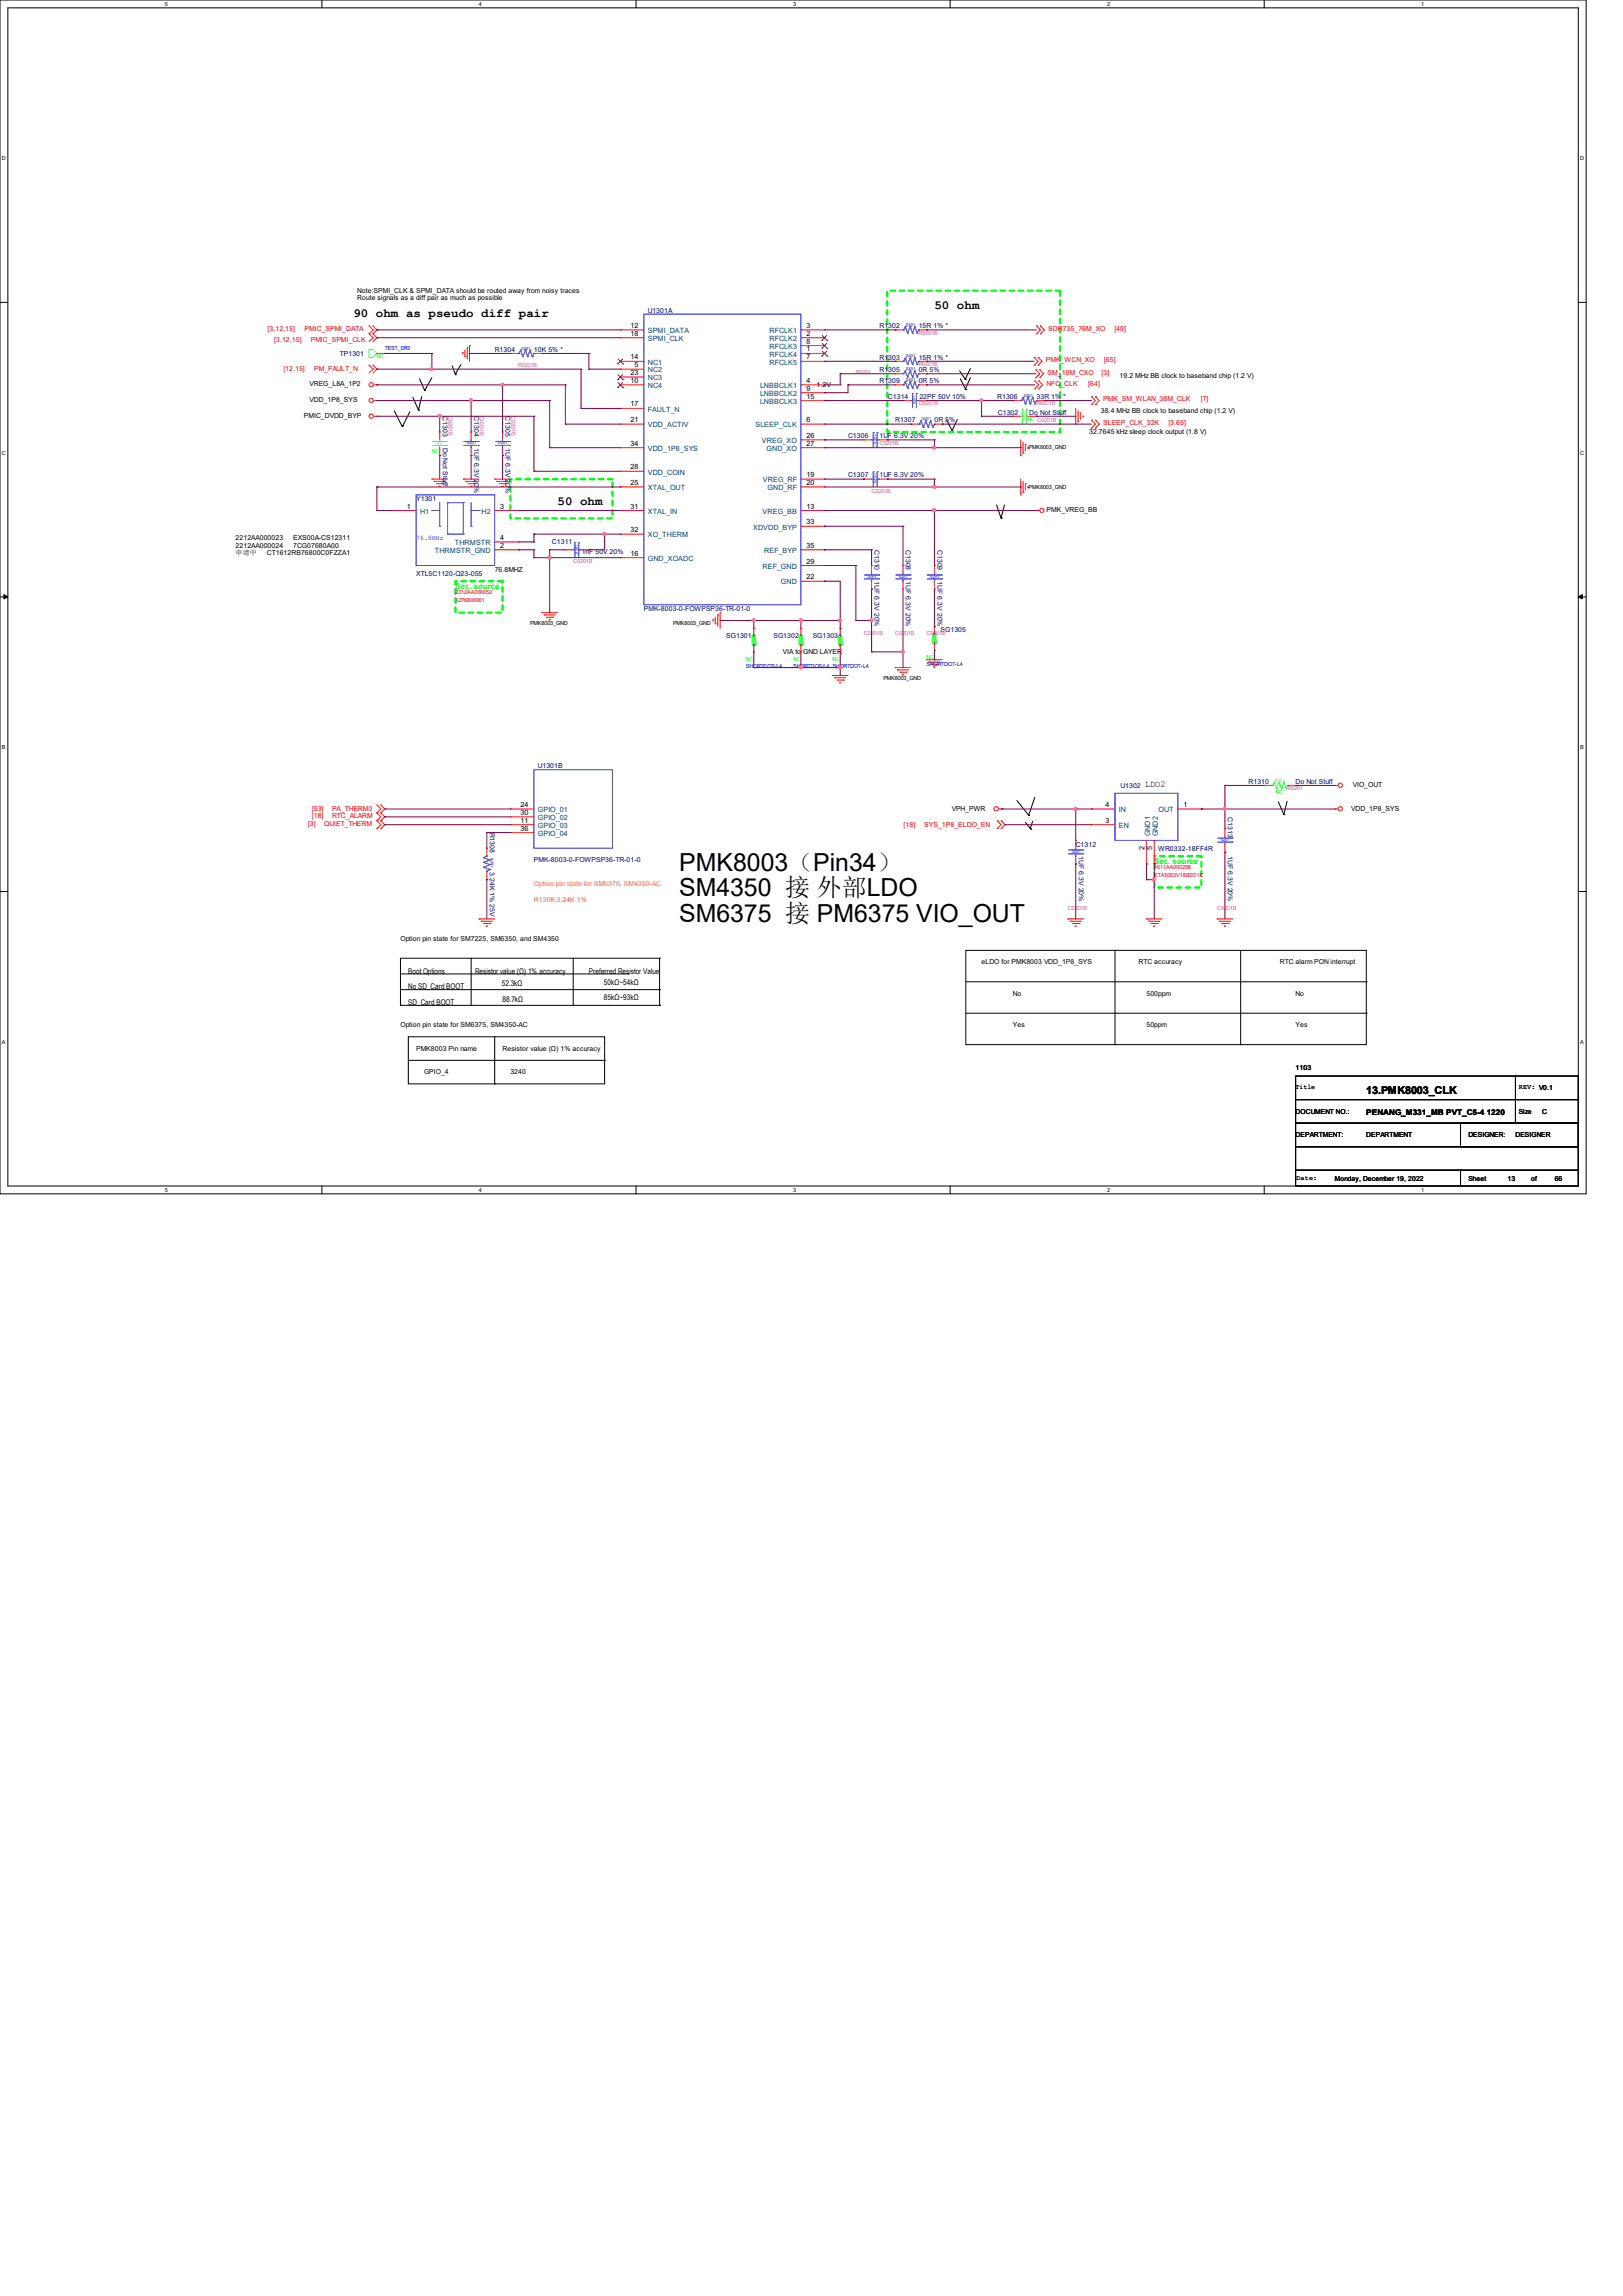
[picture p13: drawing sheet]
<svg xmlns="http://www.w3.org/2000/svg" width="210mm" height="297mm" viewBox="0 0 210 297" stroke-linecap="round" stroke-linejoin="round" font-family="sans-serif">
<defs><g id="words">
<g font-size="3.2">
<text x="87.9" y="112.6">PMK8003（Pin34）</text>
<text x="87.9" y="119.2">SM6375 接 PM6375 VIO_OUT</text>
<text x="87.9" y="115.9">SM4350 接 外部LDO</text>
</g>
<g font-size="1.6">
<text x="45.7" y="41">90 ohm as pseudo diff pair</text>
<text x="120.9" y="40">50 ohm</text>
<text x="72.1" y="65.4">50 ohm</text>
</g>
<text font-size="1.4" x="176.8" y="141.5">13.PMK8003_CLK</text>
<text font-size="1.2" x="148.1" y="101.8">LDO2</text>
<g font-size="1" fill="#0f0">
<text x="58.9" y="76.2">Sec. source</text>
<text x="149.4" y="111.7">Sec. source</text>
</g>
<g font-size="1">
<text x="52.8" y="125.9">Boot Options</text>
<text x="61.5" y="125.9">Resistor value (Ω) 1% accuracy</text>
<text x="76.2" y="125.9">Preferred Resistor Value</text>
<text x="52.8" y="128">No SD_Card BOOT</text>
<text x="52.8" y="130">SD_Card BOOT</text>
<text x="64.9" y="127.6">52.3kΩ</text>
<text x="65" y="129.6">88.7kΩ</text>
<text x="78.1" y="127.5">50kΩ~54kΩ</text>
<text x="78.1" y="129.4">85kΩ~93kΩ</text>
<text x="176.8" y="144.2">PENANG_M331_MB PVT_C5-4 1220</text>
</g>
<g font-size=".9">
<text x="46.2" y="37.9">Note:SPMI_CLK &amp; SPMI_DATA should be routed away from noisy traces</text>
<text x="46.2" y="38.8">Route signals as a diff pair as much as possible</text>
<text x="81.6" y="42.4">12</text>
<text x="81.6" y="43.4">18</text>
<text x="81.6" y="46.5">14</text>
<text x="82.1" y="47.5">5</text>
<text x="104.4" y="42.4">3</text>
<text x="104.4" y="43.4">2</text>
<text x="104.4" y="44.5">8</text>
<text x="104.4" y="45.5">1</text>
<text x="104.4" y="46.5">7</text>
<text x="40" y="50">VREG_L8A_1P2</text>
<text x="40" y="52">VDD_1P8_SYS</text>
<text x="81.6" y="48.5">23</text>
<text x="81.6" y="49.5">10</text>
<text x="81.6" y="52.6">17</text>
<text x="104.4" y="49.5">4</text>
<text x="104.4" y="50.5">9</text>
<text x="104.4" y="51.6">15</text>
<text x="105.7" y="50.1">1.2V</text>
<text x="142.5" y="53.4">38.4 MHz BB clock to baseband chip (1.2 V)</text>
<text x="144.9" y="48.9">19.2 MHz BB clock to baseband chip (1.2 V)</text>
<text x="39.3" y="54.1">PMIC_DVDD_BYP</text>
<text x="81.6" y="54.6">21</text>
<text x="81.6" y="57.7">34</text>
<text x="104.4" y="54.6">6</text>
<text x="104.4" y="56.6">26</text>
<text x="104.4" y="57.7">27</text>
<text x="140.9" y="56.2">32.7645 kHz sleep clock output (1.8 V)</text>
<text x="52.6" y="65.8">1</text>
<text x="64.7" y="65.8">3</text>
<text x="81.6" y="60.7">28</text>
<text x="81.6" y="62.7">25</text>
<text x="81.6" y="65.8">31</text>
<text x="104.4" y="61.7">19</text>
<text x="104.4" y="62.7">20</text>
<text x="104.4" y="65.8">13</text>
<text x="30.5" y="69.9">2212AA000023</text>
<text x="30.5" y="70.8">2212AA000024</text>
<text x="30.5" y="71.8">申请中</text>
<text x="34.5" y="71.8">CT1612RB76800C0FZZA1</text>
<text x="37.9" y="69.9">EXS00A-CS12311</text>
<text x="37.9" y="70.8">7CG07680A00</text>
<text x="64.7" y="70.9">2</text>
<text x="64.7" y="69.9">4</text>
<text x="81.6" y="68.8">32</text>
<text x="81.6" y="71.9">16</text>
<text x="104.4" y="67.8">33</text>
<text x="104.4" y="70.9">35</text>
<text x="135.4" y="66.3">PMK_VREG_BB</text>
<text x="64" y="74">76.8MHZ</text>
<text x="104.4" y="72.9">29</text>
<text x="104.4" y="74.9">22</text>
<text x="101.3" y="84.5">VIA to GND LAYER</text>
<text x="175" y="101.8">VIO_OUT</text>
<text x="67.4" y="104.4">24</text>
<text x="67.4" y="105.4">30</text>
<text x="67.4" y="106.4">11</text>
<text x="67.4" y="107.4">36</text>
<text x="123.1" y="104.9">VPH_PWR</text>
<text x="143" y="104.4">4</text>
<text x="143" y="106.4">3</text>
<text x="153.1" y="104.4">1</text>
<text x="174.8" y="104.9">VDD_1P8_SYS</text>
<text x="148.1" y="109.9" transform="rotate(-90 148.1 109.9)">2</text>
<text x="149.1" y="109.9" transform="rotate(-90 149.1 109.9)">5</text>
<text x="51.8" y="121.7">Option pin state for SM7225, SM6350, and SM4350</text>
<text x="127" y="124.8">eLDO for PMK8003 VDD_1P8_SYS</text>
<text x="147.3" y="124.8">RTC accuracy</text>
<text x="165.6" y="124.8">RTC alarm PON interrupt</text>
<text x="131.1" y="128.8">No</text>
<text x="148.3" y="128.8">500ppm</text>
<text x="167.6" y="128.8">No</text>
<text x="51.8" y="132.9">Option pin state for SM6375, SM4350-AC</text>
<text x="53.8" y="135.9">PMK8003 Pin name</text>
<text x="65" y="135.9">Resistor value (Ω) 1% accuracy</text>
<text x="131.1" y="132.9">Yes</text>
<text x="148.3" y="132.9">50ppm</text>
<text x="167.6" y="132.9">Yes</text>
<text x="54.9" y="139">GPIO_4</text>
<text x="66" y="139">3240</text>
<text x="167.6" y="140.9">Title</text>
<text x="167.6" y="138.5">1103</text>
<text x="196.5" y="140.9">REV: V0.1</text>
<text x="167.6" y="144.1">DOCUMENT NO.:</text>
<text x="167.6" y="147.1">DEPARTMENT:</text>
<text x="176.8" y="147.1">DEPARTMENT</text>
<text x="190" y="147.1">DESIGNER:</text>
<text x="196.1" y="147.1">DESIGNER</text>
<text x="196.5" y="144.1">Size</text>
<text x="199.6" y="144.1">C</text>
<text x="167.7" y="152.7">Date:</text>
<text x="172.7" y="152.8">Monday, December 19, 2022</text>
<text x="190" y="152.8">Sheet</text>
<text x="195.1" y="152.8">13</text>
<text x="198.1" y="152.8">of</text>
<text x="201.2" y="152.8">66</text>
</g>
<g font-size=".9" fill="#000080">
<text x="83.8" y="40.4">U1301A</text>
<text x="44" y="46">TP1301</text>
<text x="64" y="45.5">R1304</text>
<text x="69.1" y="45.5">10K 5% *</text>
<text x="113.8" y="42.5">R1302</text>
<text x="113.8" y="46.5">R1303</text>
<text x="118.9" y="42.5">15R 1% *</text>
<text x="118.9" y="46.5">15R 1% *</text>
<text x="57.3" y="53.8" transform="rotate(90 57.3 53.8)">C1303</text>
<text x="61.3" y="53.8" transform="rotate(90 61.3 53.8)">C1304</text>
<text x="65.4" y="53.8" transform="rotate(90 65.4 53.8)">C1305</text>
<text x="113.8" y="49.6">R1309</text>
<text x="113.8" y="48.1">R1305</text>
<text x="114.9" y="51.6">C1314</text>
<text x="118.9" y="49.6">0R 5%</text>
<text x="118.9" y="48.1">0R 5%</text>
<text x="119" y="51.6">22PF 50V 10%</text>
<text x="129" y="51.6">R1306</text>
<text x="129.1" y="53.6">C1302</text>
<text x="133.2" y="53.6">Do Not Stuff</text>
<text x="134.1" y="51.6">33R 1% *</text>
<text x="57.3" y="57.9" transform="rotate(90 57.3 57.9)">Do Not Stuff</text>
<text x="61.3" y="57.9" transform="rotate(90 61.3 57.9)">1UF 6.3V 20%</text>
<text x="65.4" y="57.9" transform="rotate(90 65.4 57.9)">1UF 6.3V 20%</text>
<text x="109.7" y="56.7">C1306</text>
<text x="113.8" y="56.7">1UF 6.3V 20%</text>
<text x="115.8" y="54.7">R1307</text>
<text x="120.9" y="54.7">0R 5%</text>
<text x="53.8" y="64.8">Y1301</text>
<text x="109.7" y="61.8">C1307</text>
<text x="113.8" y="61.8">1UF 6.3V 20%</text>
<text x="71.4" y="70.3">C1311</text>
<text x="75.3" y="71.7">1nF 50V 20%</text>
<text x="113.2" y="71.1" transform="rotate(90 113.2 71.1)">C1310</text>
<text x="117.2" y="71.1" transform="rotate(90 117.2 71.1)">C1308</text>
<text x="121.3" y="71.1" transform="rotate(90 121.3 71.1)">C1309</text>
<text x="53.8" y="74.5">XTL5C1120-Q23-055</text>
<text x="113.2" y="75.2" transform="rotate(90 113.2 75.2)">1UF 6.3V 20%</text>
<text x="117.2" y="75.2" transform="rotate(90 117.2 75.2)">1UF 6.3V 20%</text>
<text x="121.3" y="75.2" transform="rotate(90 121.3 75.2)">1UF 6.3V 20%</text>
<text x="83.3" y="79">PMK-8003-0-FOWPSP36-TR-01-0</text>
<text x="94" y="82.5">SG1301</text>
<text x="100.1" y="82.5">SG1302</text>
<text x="105.2" y="82.5">SG1303</text>
<text x="121.7" y="81.8">SG1305</text>
<text x="69.6" y="99.4">U1301B</text>
<text x="145" y="102">U1302</text>
<text x="161.5" y="101.4">R1310</text>
<text x="167.6" y="101.4">Do Not Stuff</text>
<text x="63.4" y="107.7" transform="rotate(90 63.4 107.7)">R1308</text>
<text x="158.9" y="105.7" transform="rotate(90 158.9 105.7)">C1313</text>
<text x="63.4" y="112.8" transform="rotate(90 63.4 112.8)">3.24K 1% 25V</text>
<text x="69.1" y="111.5">PMK-8003-0-FOWPSP36-TR-01-0</text>
<text x="139.2" y="109.5">C1312</text>
<text x="139.6" y="110.7" transform="rotate(90 139.6 110.7)">1UF 6.3V 20%</text>
<text x="149.9" y="110.1">WR0332-18FF4R</text>
<text x="158.9" y="110.7" transform="rotate(90 158.9 110.7)">1UF 6.3V 20%</text>
</g>
<g font-size=".9" fill="#f00">
<text x="34.6" y="42.8">[3,12,15]</text>
<text x="35.5" y="44.2">[3,12,15]</text>
<text x="39.4" y="42.8">PMIC_SPMI_DATA</text>
<text x="40.2" y="44.2">PMIC_SPMI_CLK</text>
<text x="135.3" y="46.8">PMK_WCN_XO</text>
<text x="135.6" y="42.8">SDR735_76M_XO</text>
<text x="142.8" y="46.8">[65]</text>
<text x="144.2" y="42.8">[49]</text>
<text x="36.7" y="48">[12,15]</text>
<text x="40.6" y="48">PM_FAULT_N</text>
<text x="135.4" y="49.9">NFC_CLK</text>
<text x="135.6" y="48.5">SM_19M_CXO</text>
<text x="140.8" y="49.9">[64]</text>
<text x="142.5" y="48.5">[3]</text>
<text x="142.7" y="51.9">PMK_SM_WLAN_38M_CLK</text>
<text x="155.4" y="51.9">[7]</text>
<text x="142.7" y="54.9">SLEEP_CLK_32K</text>
<text x="151.2" y="54.9">[3,65]</text>
<text x="39.8" y="106.9">[3]</text>
<text x="40.3" y="105.9">[18]</text>
<text x="40.3" y="104.9">[53]</text>
<text x="42" y="106.9">QUIET_THERM</text>
<text x="43" y="105.9">RTC_ALARM</text>
<text x="43" y="104.9">PA_THERM0</text>
<text x="116.9" y="107">[18]</text>
<text x="119.6" y="107">SYS_1P8_ELDO_EN</text>
</g>
<g font-size=".9" fill="#004080">
<text x="83.8" y="43.1">SPMI_DATA</text>
<text x="83.8" y="44.1">SPMI_CLK</text>
<text x="83.8" y="47.2">NC1</text>
<text x="99.6" y="43.1">RFCLK1</text>
<text x="99.6" y="44.1">RFCLK2</text>
<text x="99.6" y="45.1">RFCLK3</text>
<text x="99.6" y="46.1">RFCLK4</text>
<text x="99.6" y="47.2">RFCLK5</text>
<text x="83.8" y="48.2">NC2</text>
<text x="83.8" y="49.2">NC3</text>
<text x="83.8" y="50.2">NC4</text>
<text x="83.8" y="53.3">FAULT_N</text>
<text x="98.3" y="50.2">LNBBCLK1</text>
<text x="98.3" y="51.2">LNBBCLK2</text>
<text x="98.3" y="52.2">LNBBCLK3</text>
<text x="83.8" y="55.3">VDD_ACTIV</text>
<text x="83.8" y="58.3">VDD_1P8_SYS</text>
<text x="97.7" y="55.3">SLEEP_CLK</text>
<text x="98.6" y="57.3">VREG_XO</text>
<text x="99.2" y="58.3">GND_XO</text>
<text x="83.8" y="61.4">VDD_COIN</text>
<text x="83.8" y="63.4">XTAL_OUT</text>
<text x="98.7" y="62.4">VREG_RF</text>
<text x="99.3" y="63.4">GND_RF</text>
<text x="54.4" y="66.5">H1</text>
<text x="56.3" y="71.5">THRMSTR_GND</text>
<text x="58.8" y="70.5">THRMSTR</text>
<text x="62.3" y="66.5">H2</text>
<text x="83.8" y="66.5">XTAL_IN</text>
<text x="83.8" y="69.5">XO_THERM</text>
<text x="97.5" y="68.5">XDVDD_BYP</text>
<text x="98.7" y="66.5">VREG_BB</text>
<text x="98.9" y="71.5">REF_BYP</text>
<text x="83.8" y="72.6">GND_XOADC</text>
<text x="98.7" y="73.6">REF_GND</text>
<text x="101" y="75.6">GND</text>
<text x="69.6" y="105.1">GPIO_01</text>
<text x="69.6" y="106.1">GPIO_02</text>
<text x="69.6" y="107.1">GPIO_03</text>
<text x="144.8" y="105.1">IN</text>
<text x="144.8" y="107.1">EN</text>
<text x="149.9" y="105.1">OUT</text>
<text x="69.6" y="108.1">GPIO_04</text>
<text x="148.8" y="108.2" transform="rotate(-90 148.8 108.2)">GND1</text>
<text x="149.8" y="108.2" transform="rotate(-90 149.8 108.2)">GND2</text>
</g>
<text font-size=".9" fill="#00f" x="53.8" y="69.8">76.8MHz</text>
<g font-size=".9" fill="#ff8000">
<text x="69.1" y="114.6">Option pin state for SM6375, SM4350-AC</text>
<text x="69.1" y="116.6">R1308:3.24K 1%</text>
</g>
<g font-size=".7">
<text x="21.3" y=".8">5</text>
<text x="62" y=".8">4</text>
<text x="102.6" y=".8">3</text>
<text x="143.3" y=".8">2</text>
<text x="183.9" y=".8">1</text>
<text x=".3" y="20.7">D</text>
<text x="204.5" y="20.7">D</text>
<text x=".3" y="58.8">C</text>
<text x="133.1" y="58.1">PMK8003_GND</text>
<text x="204.5" y="58.8">C</text>
<text x="133.1" y="63.2">PMK8003_GND</text>
<text x="68.6" y="80.9">PMK8003_GND</text>
<text x="87.1" y="80.9">PMK8003_GND</text>
<text x="114.3" y="88">PMK8003_GND</text>
<text x=".3" y="96.9">B</text>
<text x="204.5" y="96.9">B</text>
<text x=".3" y="135">A</text>
<text x="204.5" y="135">A</text>
<text x="21.3" y="154.2">5</text>
<text x="62" y="154.2">4</text>
<text x="102.6" y="154.2">3</text>
<text x="143.3" y="154.2">2</text>
<text x="183.9" y="154.2">1</text>
</g>
<g font-size=".7" fill="#0f0">
<text x="48.8" y="46.4">NC</text>
<text x="55.9" y="58.5">NC</text>
<text x="132.9" y="54.5">NC C0201B</text>
<text x="96.5" y="85.5">NC</text>
<text x="102.6" y="85.5">NC</text>
<text x="107.7" y="85.5">NC</text>
<text x="119.9" y="85.3">NC</text>
<text x="165.1" y="102.7">NC</text>
</g>
<g font-size=".7" fill="#00f">
<text x="49.8" y="45.3">TEST_0R2</text>
<text x="96.5" y="86.4">SHORTDOT-L4</text>
<text x="102.6" y="86.4">SHORTDOT-L4 SHORTDOT-L4</text>
<text x="119.9" y="86.2">SHORTDOT-L4</text>
</g>
<g font-size=".7" fill="#f0f">
<text x="67.1" y="47.5">R0201B</text>
<text x="118.9" y="43.3">R0201B</text>
<text x="118.9" y="47.4">R0201B</text>
<text x="58" y="53.8" transform="rotate(90 58 53.8)">C0201B</text>
<text x="62.1" y="53.8" transform="rotate(90 62.1 53.8)">C0201B</text>
<text x="66.2" y="53.8" transform="rotate(90 66.2 53.8)">C0201B</text>
<text x="110.7" y="48.4">R0201</text>
<text x="118.9" y="52.5">C0201B</text>
<text x="134.1" y="52.5">R0201B</text>
<text x="113.8" y="57.5">C0201B</text>
<text x="112.8" y="63.7">C0201B</text>
<text x="74.2" y="72.9">C0201B</text>
<text x="111.8" y="82.1">C0201B</text>
<text x="115.8" y="82.1">C0201B</text>
<text x="119.9" y="82.1">C0201B</text>
<text x="166.6" y="102.2">R0201</text>
<text x="138.2" y="117.7">C0201B</text>
<text x="157.5" y="117.7">C0201B</text>
</g>
<g font-size=".7" fill="#f00">
<text x="58.9" y="77.9">1Z76800001</text>
<text x="58.9" y="76.8">2212AA000052</text>
<text x="149.4" y="113.4">ETA5053V180DD1E</text>
<text x="149.4" y="112.4">1611AA000258</text>
</g>
<g font-size=".5" fill="#00f">
<text x="67.5" y="45.2">0201</text>
<text x="117.3" y="42.2">0201</text>
<text x="117.3" y="46.2">0201</text>
<text x="117.3" y="47.8">0201</text>
<text x="117.3" y="49.3">0201</text>
<text x="118.4" y="52.3" transform="rotate(-90 118.4 52.3)">0201</text>
<text x="132.5" y="51.3">0201</text>
<text x="60.5" y="57.5">0201</text>
<text x="64.5" y="57.5">0201</text>
<text x="113.4" y="57.4" transform="rotate(-90 113.4 57.4)">0201</text>
<text x="119.3" y="54.4">0201</text>
<text x="113.4" y="62.5" transform="rotate(-90 113.4 62.5)">0201</text>
<text x="74.8" y="71.6" transform="rotate(-90 74.8 71.6)">0201</text>
<text x="112.3" y="74.8">0201</text>
<text x="116.3" y="74.8">0201</text>
<text x="120.4" y="74.8">0201</text>
<text x="63.5" y="111" transform="rotate(90 63.5 111)">0201</text>
<text x="138.7" y="110.3">0201</text>
<text x="158" y="108.8">0201</text>
</g>
<g font-size=".5" fill="#00ff80">
<text x="56.4" y="57.5">0201</text>
<text x="132.7" y="54.4" transform="rotate(-90 132.7 54.4)">0201</text>
<text x="165" y="101.1">0201</text>
</g>
</g></defs>
<g fill="none" stroke="#000" stroke-width=".13">
<path d="M0 0h205.2v154.4h-205.2zM1 1h203.2v152.4h-203.2zM41.7 0v1M82.3 0v1M122.9 0v1M163.6 0v1M0 39.1h1M204.2 39.1h1M51 53.1l1 2.1M52 55.2h.1M52.1 55.1h.1M53 53.3l-.9 1.8"/>
<path d="M53.4 51.4l.7 1.6M54.1 53h.1M54.3 49l.6 1.5M54.6 51.3l-.5 1.7M54.9 50.5h.1M55.9 48.9l-1 1.6M58.5 47.3l.4 1.2M58.9 48.5h.1M58.9 48.3h.1M59.6 47.2l-.7 1.1M122.5 54.4l.7 1.4M123.1 55.8h.1"/>
<path d="M123.2 55.8h.1M123.9 54.3l-.8 1.5M124.2 48l.7 1.1M124.2 49l.8 1.4M124.9 50.4h.1M124.9 49.1h.1M125 50.4h.1M125.6 48.9l-.7 1.5M125.6 47.7l-.7 1.4M0 77.2h1M.5 76.9l.5 .3-.5 .3zM128.9 65.3l.6 1.8"/>
<path d="M129.5 67.1h.1M129.5 67h.1M130 65.3l-.5 1.7M204.2 77.2l.5-.3v.6zM204.2 77.2h1M0 115.3h1M131.6 103.5l1.5 2M132.7 106.4l.7 .9M133.1 105.5h.1M133.3 107.2h.1M133.4 107.3h.1M133.6 106.3l-.3 .9"/>
<path d="M133.9 103.1l-.8 2.4M165.4 103.7l.7 1.7M166.1 105.4h.1M166.5 103.6l-.4 1.8M204.2 115.3h1M51.8 130h.1M51.8 126h29.5M51.8 128h33.5M51.8 130h33.5M52.8 134.1h25.4v6.1h-25.4zM52.8 137.2h25.4M61 130h.1"/>
<path d="M61 124v6M64 134.1v6.1M74.2 130h.1M74.2 124v6M78.2 137.2h.1M81.3 126h.1M85.3 124h.1M85.3 128h.1M85.3 130h.1M85.3 124v6M85.3 124h-33.5v6M125 122.9h51.8v12.2h-51.8z"/>
<path d="M125 127h51.8M125 131.1h51.8M144.3 135.1h.1M144.3 122.9v12.2M160.5 135.1h.1M160.5 122.9v12.2M167.6 139.2h28.5v3h-28.5zM176.8 127h.1M176.8 131.1h.1M196.1 139.2h8.1v3h-8.1zM41.7 153.4v1M64 140.2h.1"/>
<path d="M82.3 153.4v1M122.9 153.4v1M163.6 153.4v1M167.6 151.4h21.4v2h-21.4zM167.6 148.3h36.6v3.1h-36.6zM167.6 145.3h36.6v3h-36.6zM167.6 142.2h28.5v3.1h-28.5zM189 151.4h15.2v2h-15.2zM189 145.3h15.2v3h-15.2zM196.1 142.2h8.1v3.1h-8.1z"/>
</g>
<path d="M.5 76.9l.5 .3-.5 .3zM204.2 77.2l.5-.3v.6z" fill="#000"/>
<path d="M114.8 37.6h22.4v18.3h-22.4zM58.9 75.2h6.1v4h-6.1zM66 62h13.2v5.1h-13.2zM149.4 110.7h6v4.1h-6z" fill="none" stroke="#0f0" stroke-width=".3" stroke-dasharray=".6 .6"/>
<g fill="none" stroke="#f00" stroke-width=".13">
<path d="M47.8 43.2h.1M47.8 42.2h.1M47.8 47.2h.1M47.8 43.2l.5 .5M47.8 42.2l.5 .5M47.8 47.2l.5 .6M48.3 43.7l-.5 .5M48.3 42.7l-.5 .5M48.3 47.8l-.5 .5M48.3 43.7h.1M48.3 43.2h.1M48.3 42.7h.1"/>
<path d="M48.3 42.2h.1M48.3 47.8h.1M48.3 47.2h.1M48.3 43.2l.5 .5M48.3 42.2l.5 .5M48.3 47.2l.5 .6M48.3 49.8h.5M48.3 51.8h.5M48.3 53.8h.5M48.8 43.7l-.5 .5M48.8 42.7l-.5 .5M48.8 47.8l-.5 .5"/>
<path d="M48.8 49.8h.1M48.8 51.8h.1M48.8 53.8h.1M48.8 43.7h.1M48.8 42.7h.1M48.8 47.8h.1M59.9 45.6h.1M59.9 45.6v.2M60.2 46.1h.1M60.2 45.3v.8M60.5 45h.1M60.5 45v1.4"/>
<path d="M60.7 44.7h.1M60.7 44.7v2M111.8 56.9h.1M111.8 56.9h1M113.8 56.9h1M114.8 56.9h.1M115.8 42.7h.1M115.8 42.7h1M118.9 42.7h1M119.9 42.7h.1M132.1 58.9h.1M132.1 56.9v2"/>
<path d="M132.4 58.6h.1M132.4 57.2v1.4M132.7 57.5h.1M132.7 57.5v.8M133 58h.1M133 57.8v.2M133.8 46.2h.1M133.8 47.2h.1M133.8 46.2l.5 .5-.5 .5M133.9 49.3h.1M133.9 50.3h.1M133.9 49.3l.5 .5-.5 .5"/>
<path d="M134 47.8l.5 .5-.5 .6M134 47.8h.1M134 48.9h.1M134.1 42.2h.1M134.1 43.2h.1M134.1 42.2l.5 .5-.5 .5M134.3 46.2h.1M134.3 47.2h.1M134.3 46.2l.5 .5-.5 .5M134.4 49.3h.1M134.4 50.3h.1M134.4 49.3l.5 .5-.5 .5"/>
<path d="M134.5 47.8h.1M134.5 48.9h.1M134.5 47.8l.5 .5-.5 .6M134.6 42.2h.1M134.6 43.2h.1M134.6 42.2l.5 .5-.5 .5M139.2 54.9h.1M139.2 52.8v2.1M139.5 54.6h.1M139.5 53.1v1.5M139.8 53.4h.1M139.8 53.4v.9"/>
<path d="M140.1 53.9h.1M140.1 53.8v.1M141.2 54.4h.1M141.2 55.4h.1M141.2 51.3h.1M141.2 52.3h.1M141.2 54.4l.5 .5-.5 .5M141.2 51.3l.5 .5-.5 .5M141.7 54.4h.1M141.7 55.4h.1M141.7 51.3h.1M141.7 52.3h.1"/>
<path d="M141.7 54.4l.5 .5-.5 .5M141.7 51.3l.5 .5-.5 .5M50.8 66h3M50.8 66h.1M55.9 62h.1M55.9 62h2M56.2 62.3h.1M56.2 62.3h1.4M56.5 62.6h.8M56.8 62.9h.1M56.8 62.9h.2M57.3 62.6h.1"/>
<path d="M59.9 62h2.1M59.9 62h.1M60.2 62.3h.1M60.2 62.3h1.5M60.5 62.6h.9M60.9 62.9h.1M61.4 62.6h.1M64 62h2M64 62h.1M64 66h3.1M64 70.1h3.1M64 71.1h3.1"/>
<path d="M64.3 62.3h.1M64.3 62.3h1.4M64.6 62.6h.8M64.9 62.9h.2M64.9 62.9h.1M65.4 62.6h.1M67.1 66h.1M67.1 70.1h.1M67.1 71.1h.1M70.1 79.2h2M70.1 79.2h.1M70.4 79.5h.1"/>
<path d="M70.4 79.5h1.4M70.7 79.8h.8M71.5 79.8h.1M92.5 79.8v.9M92.9 79.5h.1M92.9 79.5v1.5M93.2 79.2h.1M93.2 79.2v2.1M132.1 64h.1M132.1 62v2M132.4 63.7h.1M132.4 62.3v1.4"/>
<path d="M132.7 62.6h.1M132.7 62.6v.8M133 63.1h.1M133 62.9v.2M134.1 66h.4M134.1 66h.1M71 80.2h.2M71 80.2h.1M92.2 80.2h.1M92.2 80.2v.1M92.5 80.7h.1M107.7 87.4h.1"/>
<path d="M107.7 87.4h2M108 87.7h.1M108 87.7h1.4M108.3 88h.8M108.6 88.3h.2M108.6 88.3h.1M109.1 88h.1M115.8 86.4h2.1M115.8 86.4h.1M116.1 86.7h1.5M116.1 86.7h.1M116.4 87h.9"/>
<path d="M116.8 87.3h.1M117.3 87h.1M119.9 85.3h.1M119.9 85.3h2M120.2 85.6h.1M120.2 85.6h1.4M120.5 85.9h.8M120.8 86.3h.2M120.8 86.3h.1M121.3 85.9h.1M48.8 105.2l.5 .5-.5 .5M48.8 104.1l.5 .5-.5 .6"/>
<path d="M48.8 106.2l.5 .5-.5 .5M48.8 106.2h.1M48.8 105.2h.1M48.8 104.1h.1M48.8 107.2h.1M49.3 105.2h.1M49.3 106.2h.1M49.3 104.1h.1M49.3 107.2h.1M49.3 105.2l.5 .5-.5 .5M49.3 104.1l.5 .5-.5 .6M49.3 106.2l.5 .5-.5 .5"/>
<path d="M62 118.9h.1M62 118.9h2M62.3 119.2h.1M62.3 119.2h1.4M62.6 119.5h.8M62.9 119.8h.2M62.9 119.8h.1M63.4 119.5h.1M129 107.2h.1M129 106.2h.1M129 106.2l.5 .5-.5 .5M129.2 104.6h.4"/>
<path d="M129.5 106.2h.1M129.5 107.2h.1M129.5 106.2l.5 .5-.5 .5M129.6 104.6h.1M138.2 118.9h.1M138.2 118.9h2M138.5 119.2h.1M138.5 119.2h1.4M138.8 119.5h.8M139.1 119.8h.2M139.1 119.8h.1M139.6 119.5h.1"/>
<path d="M148.3 118.9h2.1M148.3 118.9h.1M148.6 119.2h1.5M148.6 119.2h.1M148.9 119.5h.9M149.3 119.8h.1M149.8 119.5h.1M157.5 118.9h.1M157.5 118.9h2M157.8 119.2h.1M157.8 119.2h1.4M158.1 119.5h.8"/>
<path d="M158.4 119.8h.2M158.4 119.8h.1M158.9 119.5h.1M172.7 104.6h.4M172.7 101.6h.4M172.7 104.6h.1M172.7 101.6h.1"/>
<circle cx="48" cy="49.8" r=".28"/>
<circle cx="48" cy="51.8" r=".28"/>
<circle cx="48" cy="53.8" r=".28"/>
<circle cx="134.8" cy="66" r=".28"/>
<circle cx="128.9" cy="104.6" r=".29"/>
<circle cx="173.4" cy="104.6" r=".28"/>
<circle cx="173.4" cy="101.6" r=".28"/>
</g>
<g fill="none" stroke="#00f" stroke-width=".13">
<path d="M112.8 56.9h.2M113 56.9h.1M113 56h.1M113 56v1.8M113.5 56.9h.3M113.5 56h.1M113.5 56.9h.1M113.5 56v1.8M116.8 42.7h.1M116.9 42.7h.1M117.1 42.2l-.2 .5M117.1 42.2h.1"/>
<path d="M117.1 42.2l.3 .9M117.4 43.1h.1M117.8 42.2h.1M117.8 42.2l.3 .9M117.8 42.2l-.4 .9M118.1 43.1h.1M118.4 42.2h.1M118.4 42.2l.3 .9M118.4 42.2l-.3 .9M118.7 43.1h.1M118.9 42.7l-.2 .4M118.9 42.7h.1"/>
<path d="M53.8 64h10.2v9.2h-10.2zM55.9 66h.1M55.9 66h1M56.9 68.1h.1M56.9 65v3.1M57.9 65h2M57.9 69.1h.1M57.9 65h.1M57.9 65v4.1M57.9 69.1h2M59.9 69.1h.1M59.9 65h.1"/>
<path d="M59.9 65v4.1M61 68.1h.1M61 65v3.1M61 66h1M62 66h.1"/>
</g>
<path d="M103.6 82.3v1" fill="none" stroke="#00ff80" stroke-width=".59"/>
<circle cx="103.6" cy="83.3" r=".3" fill="#00ff80"/>
<g fill="none" stroke="#f00" stroke-width=".13">
<path d="M48.8 45.7h1M49.8 45.7h.1M56.9 55.9h.1M56.9 58.9h.1M56.9 55.9v1M56.9 57.9v1M65 55.9h.1M65 58.9h.1M65 55.9v1M65 57.9v1M66 45.7h.1M66 45.7h1.1"/>
<path d="M69.1 45.7h1M70.1 45.7h.1M115.8 46.7h.1M115.8 46.7h1M118.9 46.7h1M119.9 46.7h.1M131.1 51.8h.1M131.1 51.8h1M134.1 51.8h1M135.1 51.8h.1M116.8 73.2h.1M116.8 76.2h.1"/>
<path d="M116.8 73.2v1M116.8 75.2v1M103.6 81.3h.1M103.6 84.3h.1M103.6 81.3v1M103.6 83.3v1M66 104.6h3.1M66 106.7h3.1M66 105.7h3.1M66 107.7h3.1M66 104.6h.1M66 105.7h.1"/>
<path d="M66 106.7h.1M66 107.7h.1M141.2 104.6h3.1M141.2 106.7h3.1M141.2 104.6h.1M141.2 106.7h.1M148.3 111.8h.1M148.3 108.7v3.1M149.4 111.8h.1M149.4 108.7v3.1M152.4 104.6h3M155.4 104.6h.1"/>
</g>
<g fill="none" stroke="#00f" stroke-width=".13">
<path d="M64.1 57.6h1.9M64.1 57.1h1.9M65 57.1h.1M65 57.6h.1M65 56.9v.2M65 57.6v.3M66 57.6h.1M66 57.1h.1M67.1 45.7h.1M67.4 45.3h.1M67.4 45.3l.2 .8M67.4 45.3l-.3 .4"/>
<path d="M67.6 46.1h.1M68 45.3l-.4 .8M68 45.3h.1M68 45.3l.3 .8M68.3 46.1h.1M68.6 45.3h.1M68.6 45.3l.3 .8M68.6 45.3l-.3 .8M68.9 46.1h.1M69.1 45.7h.1M69.1 45.7l-.2 .4M116.8 46.7h.1"/>
<path d="M116.9 46.7h.1M117.1 46.3l-.2 .4M117.1 46.3h.1M117.1 46.3l.3 .9M117.4 47.2h.1M117.8 46.3h.1M117.8 46.3l.3 .9M117.8 46.3l-.4 .9M118.1 47.2h.1M118.4 46.3h.1M118.4 46.3l.3 .9M118.4 46.3l-.3 .9"/>
<path d="M118.7 47.2h.1M118.9 46.7l-.2 .5M118.9 46.7h.1M132.1 51.8h.1M132.2 51.8h.1M132.4 51.4h.1M132.4 51.4l.3 .8M132.4 51.4l-.2 .4M132.7 52.2h.1M133 51.4l-.3 .8M133 51.4h.1M133 51.4l.3 .8"/>
<path d="M133.3 52.2h.1M133.6 51.4h.1M133.6 51.4l.3 .8M133.6 51.4l-.3 .8M133.9 52.2h.1M134.1 51.8l-.2 .4M134.1 51.8h.1M115.9 74.9h1.9M115.9 74.4h1.9M116.8 74.4h.1M116.8 74.9h.1M116.8 74.2v.2"/>
<path d="M116.8 74.9v.3M117.8 74.9h.1M117.8 74.4h.1M69.1 99.6h10.1v10.1h-10.1zM144.3 102.6h8.1v6.1h-8.1z"/>
</g>
<path d="M47.8 45.2h.5l.5 .5-.5 .5h-.5zM56 57.6h1.8M56 57.1h1.8M56.9 57.1h.1M56.9 57.6h.1M56.9 56.9v.2M56.9 57.6v.3M57.8 57.6h.1M57.8 57.1h.1" fill="none" stroke="#00ff80" stroke-width=".13"/>
<path d="M97.5 82.3v1" fill="none" stroke="#00ff80" stroke-width=".59"/>
<circle cx="97.5" cy="83.3" r=".3" fill="#00ff80"/>
<path d="M115.8 49.8h.1M115.8 49.8h1M118.9 49.8h1M119.9 49.8h.1M73.2 71.1h.1M73.2 71.1h1M75.2 71.1h1M76.2 71.1h.1M97.5 81.3h.1M97.5 84.3h.1M97.5 81.3v1M97.5 83.3v1" fill="none" stroke="#f00" stroke-width=".13"/>
<g fill="none" stroke="#00f" stroke-width=".13">
<path d="M116.8 49.8h.1M116.9 49.8h.1M117.1 49.4l-.2 .4M117.1 49.4h.1M117.1 49.4l.3 .8M117.4 50.2h.1M117.8 49.4h.1M117.8 49.4l.3 .8M117.8 49.4l-.4 .8M118.1 50.2h.1M118.4 49.4h.1M118.4 49.4l.3 .8"/>
<path d="M118.4 49.4l-.3 .8M118.7 50.2h.1M118.9 49.8l-.2 .4M118.9 49.8h.1M74.2 71.1h.2M74.4 71.1h.1M74.4 70.2h.1M74.4 70.2v1.9M74.9 71.1h.3M74.9 70.2h.1M74.9 71.1h.1M74.9 70.2v1.9"/>
</g>
<path d="M120.9 82.1v1" fill="none" stroke="#00ff80" stroke-width=".59"/>
<circle cx="120.9" cy="83.1" r=".3" fill="#00ff80"/>
<g fill="none" stroke="#f00" stroke-width=".13">
<path d="M61 55.9h.1M61 58.9h.1M61 55.9v1M61 57.9v1M117.9 54.9h.1M117.9 54.9h1M120.9 54.9h1M121.9 54.9h.1M112.8 73.2h.1M112.8 76.2h.1M112.8 73.2v1M112.8 75.2v1"/>
<path d="M120.9 73.2h.1M120.9 76.2h.1M120.9 73.2v1M120.9 75.2v1M120.9 81.1h.1M120.9 84.1h.1M120.9 81.1v1M120.9 83.1v1M139.2 108.7h.1M139.2 111.8h.1M139.2 108.7v1M139.2 110.7v1.1"/>
</g>
<g fill="none" stroke="#00f" stroke-width=".13">
<path d="M60 57.6h1.9M60 57.1h1.9M61 57.1h.1M61 57.6h.1M61 56.9v.2M61 57.6v.3M61.9 57.6h.1M61.9 57.1h.1M118.9 54.9h.1M119 54.9h.1M119.2 54.4h.1M119.2 54.4l.3 .9"/>
<path d="M119.2 54.4l-.2 .5M119.5 55.3h.1M119.8 54.4h.1M119.8 54.4l.3 .9M119.8 54.4l-.3 .9M120.1 55.3h.1M120.4 54.4h.1M120.4 54.4l.3 .9M120.4 54.4l-.3 .9M120.7 55.3h.1M120.9 54.9l-.2 .4M120.9 54.9h.1"/>
<path d="M111.8 74.9h1.9M111.8 74.4h1.9M112.8 74.4h.1M112.8 74.9h.1M112.8 74.2v.2M112.8 74.9v.3M113.7 74.9h.1M113.7 74.4h.1M120 74.9h1.8M120 74.4h1.8M120.9 74.4h.1M120.9 74.9h.1"/>
<path d="M120.9 74.2v.2M120.9 74.9v.3M121.8 74.9h.1M121.8 74.4h.1M138.3 110.4h1.8M138.3 109.9h1.8M139.2 109.9h.1M139.2 110.4h.1M139.2 109.7v.2M139.2 110.4v.3M140.1 110.4h.1M140.1 109.9h.1"/>
</g>
<path d="M108.7 82.3v1" fill="none" stroke="#00ff80" stroke-width=".59"/>
<circle cx="108.7" cy="83.3" r=".3" fill="#00ff80"/>
<g fill="none" stroke="#f00" stroke-width=".13">
<path d="M80.3 42.7h3M80.3 43.7h3M80.3 46.7h3M80.3 47.8h3M80.3 48.8h3M80.3 49.8h3M80.3 52.8h3M80.3 54.9h3M80.3 57.9h3M80.3 42.7h.1M80.3 43.7h.1M80.3 46.7h.1"/>
<path d="M80.3 47.8h.1M80.3 48.8h.1M80.3 49.8h.1M80.3 52.8h.1M80.3 54.9h.1M80.3 57.9h.1M103.6 42.7h3.1M103.6 43.7h3.1M103.6 46.7h3.1M103.6 49.8h3.1M103.6 54.9h3.1M103.6 57.9h3.1"/>
<path d="M103.6 44.7h3.1M103.6 45.7h3.1M103.6 50.8h3.1M103.6 51.8h3.1M103.6 56.9h3.1M106.7 42.7h.1M106.7 43.7h.1M106.7 44.7h.1M106.7 45.7h.1M106.7 46.7h.1M106.7 49.8h.1M106.7 50.8h.1"/>
<path d="M106.7 51.8h.1M106.7 54.9h.1M106.7 56.9h.1M106.7 57.9h.1M115.8 48.3h.1M115.8 48.3h1M116.8 51.8h1.1M116.8 51.8h.1M118.9 51.8h1M118.9 48.3h1M119.9 48.3h.1M119.9 51.8h.1"/>
<path d="M131.1 53.8h.1M131.1 53.8h1M133.1 53.8h1M134.1 53.8h.1M80.3 61h3M80.3 63h3M80.3 66h3M80.3 69.1h3M80.3 72.1h3M80.3 61h.1M80.3 63h.1M80.3 66h.1"/>
<path d="M80.3 69.1h.1M80.3 72.1h.1M103.6 63h3.1M103.6 66h3.1M103.6 62h3.1M103.6 68.1h3.1M103.6 71.1h3.1M103.6 73.2h3.1M103.6 75.2h3.1M106.7 62h.1M106.7 63h.1M106.7 66h.1"/>
<path d="M106.7 68.1h.1M106.7 71.1h.1M106.7 73.2h.1M106.7 75.2h.1M111.8 62h.1M111.8 62h1M113.8 62h1M114.8 62h.1M108.7 81.3h.1M108.7 84.3h.1M108.7 81.3v1M108.7 83.3v1"/>
<path d="M63 109.7h.1M63 113.8h.1M63 109.7v1M63 112.8v1M158.5 107.2h.1M158.5 110.2h.1M158.5 107.2v1M158.5 109.2v1M163.6 101.6h.1M163.6 101.6h1M166.6 101.6h1M167.6 101.6h.1"/>
</g>
<g fill="none" stroke="#00f" stroke-width=".13">
<path d="M83.3 40.6h20.3v37.6h-20.3zM116.8 48.3h.1M116.9 48.3h.1M117.1 48l-.2 .3M117.1 48h.1M117.1 48l.3 .8M117.4 48.8h.1M117.8 48h.1M117.8 48l.3 .8M117.8 48l-.4 .8M117.9 51.8h.2M118.1 48.8h.1"/>
<path d="M118.1 51.8h.1M118.1 50.9h.1M118.1 50.9v1.8M118.4 48h.1M118.4 48l.3 .8M118.4 48l-.3 .8M118.6 51.8h.3M118.6 50.9h.1M118.6 51.8h.1M118.6 50.9v1.8M118.7 48.8h.1M118.9 48.3l-.2 .5"/>
<path d="M118.9 48.3h.1M112.8 62h.2M113 62h.1M113 61h.1M113 61v1.9M113.5 62h.3M113.5 61h.1M113.5 62h.1M113.5 61v1.9M62.6 112.2l.8 .3M62.6 111.5l.8 .3M62.6 111l.8 .3"/>
<path d="M62.6 112.2h.1M62.6 111.5h.1M62.6 111h.1M63 110.7h.1M63 112.7h.1M63 112.7v.1M63 110.7l-.4 .3M63.4 112.5h.1M63.4 111.8h.1M63.4 111.3h.1M63.4 112.5l-.4 .2M63.4 111.8l-.8 .4"/>
<path d="M63.4 111.3l-.8 .2M157.6 108.9h1.8M157.6 108.4h1.8M158.5 108.4h.1M158.5 108.9h.1M158.5 108.2v.2M158.5 108.9v.3M159.4 108.9h.1M159.4 108.4h.1"/>
</g>
<g fill="none" stroke="#804000" stroke-width=".13">
<path d="M79.9 47.1h.1M79.9 49.1h.1M79.9 50.1h.1M80 46.4l.6 .7M80 48.5l.6 .6M80 49.5l.6 .6M80.6 46.4l-.7 .7M80.6 48.5l-.7 .6M80.6 49.5l-.7 .6M80.6 47.1h.1M80.6 49.1h.1M80.6 50.1h.1"/>
<path d="M106.3 44h.1M106.3 45h.1M106.3 46.1h.1M106.4 43.4l.6 .6M106.4 44.4l.6 .6M106.4 45.4l.6 .7M107 43.4l-.7 .6M107 44.4l-.7 .6M107 45.4l-.7 .7M107 44h.1M107 45h.1M107 46.1h.1"/>
</g>
<g fill="none" stroke="#00ff80" stroke-width=".13">
<path d="M132.1 53.8h.2M132.3 53.8h.1M132.3 52.9h.1M132.3 52.9v1.9M132.8 53.8h.3M132.8 52.9h.1M132.8 53.8h.1M132.8 52.9v1.9M164.6 101.6h.1M164.7 101.6h.1M164.9 101.2l-.2 .4M164.9 101.2h.1"/>
<path d="M164.9 101.2l.3 .8M165.2 102h.1M165.5 101.2l-.3 .8M165.5 101.2h.1M165.5 101.2l.3 .8M165.8 102h.1M166.1 101.2h.1M166.1 101.2l.3 .8M166.1 101.2l-.3 .8M166.4 102h.1M166.6 101.6l-.2 .4M166.6 101.6h.1"/>
</g>
<path d="M48.8 43.7h31.5M48.8 42.7h31.5M48.8 43.7h.1M48.8 42.7h.1M48.8 47.8h7.1M55.9 47.8h.1" fill="none" stroke="#800040" stroke-width=".13"/>
<circle cx="55.9" cy="47.7" r=".19" fill="#f0f"/>
<circle cx="55.9" cy="47.7" r=".19" fill="none" stroke="#f0f" stroke-width=".13"/>
<path d="M48.8 49.8h.1M48.8 49.8h16.2" fill="none" stroke="#800040" stroke-width=".13"/>
<circle cx="65" cy="49.8" r=".19" fill="#f0f"/>
<circle cx="65" cy="49.8" r=".19" fill="none" stroke="#f0f" stroke-width=".13"/>
<path d="M48.8 53.8h8.1M48.8 53.8h.1" fill="none" stroke="#800040" stroke-width=".13"/>
<circle cx="56.9" cy="53.8" r=".19" fill="#f0f"/>
<circle cx="56.9" cy="53.8" r=".19" fill="none" stroke="#f0f" stroke-width=".13"/>
<path d="M56.9 53.8h12.2M56.9 53.8h.1M48.8 63h31.5M48.8 63h.1M48.8 63v3M71.1 79.2h.1M71.1 72.1v7.1" fill="none" stroke="#800040" stroke-width=".13"/>
<circle cx="71.1" cy="72.1" r=".19" fill="#f0f"/>
<circle cx="71.1" cy="72.1" r=".19" fill="none" stroke="#f0f" stroke-width=".13"/>
<path d="M48.8 51.8h12.2M48.8 51.8h.1M71.1 57.9h9.2M71.1 51.8h.1M71.1 57.9h.1M71.1 51.8v6.1" fill="none" stroke="#800040" stroke-width=".13"/>
<circle cx="60.9" cy="51.8" r=".19" fill="#f0f"/>
<circle cx="60.9" cy="51.8" r=".19" fill="none" stroke="#f0f" stroke-width=".13"/>
<g fill="none" stroke="#800040" stroke-width=".13">
<path d="M75.2 52.8h.1M75.2 47.8h.1M75.2 47.8v5M75.2 52.8h5.1M106.7 49.8h2M106.7 46.7h9.1M108.7 49.8h.1M115.8 46.7h.1M119.9 42.7h.1M119.9 46.7h.1M119.9 48.3h.1M119.9 42.7h14.2"/>
<path d="M119.9 46.7h13.9M119.9 48.3h14.1M67.1 71.1h2M67.1 71.1h.1M106.7 66h.1M106.7 75.2h.1M106.7 63h14.2M106.7 66h14.2M106.7 75.2h2v5.1M120.9 63h.1M108.7 80.3h.1"/>
</g>
<circle cx="108.7" cy="80.2" r=".19" fill="#f0f"/>
<circle cx="108.7" cy="80.2" r=".19" fill="none" stroke="#f0f" stroke-width=".13"/>
<path d="M112.8 76.2h.1M112.8 76.2v4.1" fill="none" stroke="#800040" stroke-width=".13"/>
<circle cx="112.8" cy="80.2" r=".19" fill="#f0f"/>
<circle cx="112.8" cy="80.2" r=".19" fill="none" stroke="#f0f" stroke-width=".13"/>
<path d="M106.7 71.1h6.1M106.7 71.1h.1M116.8 76.2v8.1M116.8 84.3h.1" fill="none" stroke="#800040" stroke-width=".13"/>
<circle cx="116.8" cy="84.3" r=".19" fill="#f0f"/>
<circle cx="116.8" cy="84.3" r=".19" fill="none" stroke="#f0f" stroke-width=".13"/>
<path d="M120.9 76.2v4.9M120.9 66h13.2M134.1 66h.1M120.9 81.1h.1" fill="none" stroke="#800040" stroke-width=".13"/>
<circle cx="120.9" cy="66" r=".19" fill="#f0f"/>
<circle cx="120.9" cy="66" r=".19" fill="none" stroke="#f0f" stroke-width=".13"/>
<g fill="none" stroke="#800040" stroke-width=".13">
<path d="M56.9 53.8h.1M56.9 58.9h.1M56.9 53.8v2.1M56.9 58.9v3.1M61 51.8h.1M61 51.8h10.1M65 49.8h8.2M65 49.8h.1M65 49.8v6.1M69.1 53.8h.1M69.1 53.8v7.2M73.2 54.9h.1"/>
<path d="M73.2 49.8h.1M73.2 49.8v5.1M73.2 54.9h7.1M106.7 51.8h10.1M116.8 51.8h.1M120.9 57.9h11.2M132.1 57.9h.1M135.1 51.8h6.1M135.1 51.8h.1M48.8 66h2M48.8 66h.1M67.1 66h.1"/>
<path d="M67.1 66h13.2M69.1 61h.1M69.1 61h11.2M78.2 69.1h.1M78.2 69.1v2M78.2 69.1h2.1M106.7 68.1h.1M106.7 68.1h10.1M112.8 71.1h.1M112.8 71.1v2.1M116.8 68.1h.1M116.8 68.1v5.1"/>
<path d="M120.9 66h.1M120.9 66v7.2M49.8 105.7h16.2M49.8 105.7h.1M63 113.8h.1M63 113.8v5.1"/>
</g>
<circle cx="120.9" cy="57.9" r=".19" fill="#f0f"/>
<circle cx="120.9" cy="57.9" r=".19" fill="none" stroke="#f0f" stroke-width=".13"/>
<path d="M106.7 56.9h5.1M106.7 56.9h.1M106.7 57.9h14.2M120.9 57.9h.1M106.7 62h5.1M111.8 62h.1M120.9 63h11.2M132.1 63h.1" fill="none" stroke="#800040" stroke-width=".13"/>
<circle cx="120.9" cy="63" r=".19" fill="#f0f"/>
<circle cx="120.9" cy="63" r=".19" fill="none" stroke="#f0f" stroke-width=".13"/>
<g fill="none" stroke="#800040" stroke-width=".13">
<path d="M65 58.9h.1M65 58.9v3.1M127 53.8h4.1M127 53.8h.1M127 51.8h4.1M131.1 51.8h.1M69.1 72.1h.1M69.1 71.1h.1M69.1 71.1v1M69.1 72.1h2M63 107.7h3M63 107.7h.1"/>
<path d="M63 107.7v2"/>
</g>
<circle cx="127" cy="51.8" r=".19" fill="#f0f"/>
<circle cx="127" cy="51.8" r=".19" fill="none" stroke="#f0f" stroke-width=".13"/>
<g fill="none" stroke="#800040" stroke-width=".13">
<path d="M60.7 45.7h.1M60.7 45.7h5.3M61 58.9h.1M61 51.8h.1M61 51.8v4.1M61 58.9v3.1M134.1 53.8h5.1M134.1 53.8h.1M67.1 70.1h2M69.1 69.1h9.1M69.1 70.1h.1M69.1 69.1h.1"/>
<path d="M69.1 69.1v1"/>
</g>
<circle cx="78.2" cy="69.1" r=".19" fill="#f0f"/>
<circle cx="78.2" cy="69.1" r=".19" fill="none" stroke="#f0f" stroke-width=".13"/>
<g fill="none" stroke="#800040" stroke-width=".13">
<path d="M70.1 45.7h6.1M76.2 45.7h.1M106.7 42.7h9.1M114.8 56.9h6.1M114.8 56.9h.1M115.8 42.7h.1M120.9 56.9h.1M120.9 56.9v1M127 51.8h.1M127 51.8v2M71.1 71.1h2.1M71.1 71.1h.1"/>
<path d="M71.1 72.1h.1M71.1 72.1h9.2M71.1 71.1v1M76.2 71.1h2M76.2 71.1h.1M80.3 72.1h.1M106.7 73.2h4M110.7 73.2h.1M110.7 73.2v7.1M114.8 62h6.1M114.8 62h.1M120.9 62h.1"/>
<path d="M120.9 62v1M110.7 80.3h.1M110.7 80.3h2.1M112.8 80.3h.1M112.8 84.3h.1M112.8 80.3v4M129.6 104.6h9.6M129.6 104.6h.1M139.2 104.6h.1M139.2 104.6v4.1"/>
</g>
<circle cx="139.2" cy="104.6" r=".19" fill="#f0f"/>
<circle cx="139.2" cy="104.6" r=".19" fill="none" stroke="#f0f" stroke-width=".13"/>
<path d="M139.2 104.6h.1M139.2 104.6h2M155.4 104.6h3.1M155.4 104.6h.1M158.5 104.6h.1M158.5 104.6v2.6" fill="none" stroke="#800040" stroke-width=".13"/>
<circle cx="158.5" cy="104.6" r=".19" fill="#f0f"/>
<circle cx="158.5" cy="104.6" r=".19" fill="none" stroke="#f0f" stroke-width=".13"/>
<g fill="none" stroke="#800040" stroke-width=".13">
<path d="M130 106.7h11.2M130 106.7h.1M139.2 111.8h.1M139.2 111.8v7.1M148.3 113.8h1.1M148.3 111.8h.1M148.3 113.8h.1M148.3 111.8v2M149.4 111.8h.1M149.4 113.8h.1M149.4 111.8v7.1M158.5 104.6h.1"/>
<path d="M158.5 110.2h.1M158.5 110.2v8.7M158.5 104.6h14.2"/>
</g>
<circle cx="149.3" cy="113.8" r=".19" fill="#f0f"/>
<circle cx="149.3" cy="113.8" r=".19" fill="none" stroke="#f0f" stroke-width=".13"/>
<g fill="none" stroke="#800040" stroke-width=".13">
<path d="M49.8 45.7h6.1M49.8 45.7h.1M55.9 45.7h.1M55.9 47.8h.1M55.9 47.8h19.3M55.9 45.7v2.1M76.2 47.8h.1M76.2 45.7h.1M76.2 45.7v2.1M76.2 47.8h4.1M106.7 50.8h.1M106.7 54.9h11.2"/>
<path d="M108.7 48.3h.1M108.7 48.3v1.5M108.7 48.3h7.1M109.7 49.8h6.1M109.7 49.8h.1M109.7 49.8v1h-3M117.9 54.9h.1M119.9 51.8h.1M119.9 49.8h.1M119.9 49.8h14M119.9 51.8h7.1M121.9 54.9h.1"/>
<path d="M121.9 54.9h19.3M103.6 80.3h.1M103.6 86.4h.1M103.6 80.3v1M103.6 84.3v2.1M103.6 80.3h5.1M103.6 86.4h5.1M108.7 86.4h.1M108.7 80.3h.1M108.7 81.3h.1M108.7 80.3v1M108.7 84.3v2.1"/>
<path d="M120.9 85.3h.1M120.9 84.1v1.2M49.8 104.6h16.2M49.8 106.7h16.2M49.8 104.6h.1M49.8 106.7h.1M158.5 101.6h5.1M158.5 101.6h.1M158.5 101.6v3M167.6 101.6h5.1M167.6 101.6h.1"/>
</g>
<circle cx="108.7" cy="86.3" r=".19" fill="#f0f"/>
<circle cx="108.7" cy="86.3" r=".19" fill="none" stroke="#f0f" stroke-width=".13"/>
<path d="M93.2 80.3h10.4M97.5 80.3h.1M97.5 80.3v1M103.6 80.3h.1M108.7 87.4h.1M108.7 86.4v1M112.8 84.3h4M116.8 84.3h.1M116.8 84.3v2.1" fill="none" stroke="#800040" stroke-width=".13"/>
<circle cx="97.5" cy="80.2" r=".19" fill="#f0f"/>
<circle cx="97.5" cy="80.2" r=".19" fill="none" stroke="#f0f" stroke-width=".13"/>
<circle cx="103.6" cy="80.2" r=".19" fill="#f0f"/>
<circle cx="103.6" cy="80.2" r=".19" fill="none" stroke="#f0f" stroke-width=".13"/>
<path d="M97.5 86.4h.1M97.5 84.3v2.1M97.5 86.4h6.1M103.6 86.4h.1" fill="none" stroke="#800040" stroke-width=".13"/>
<circle cx="103.6" cy="86.3" r=".19" fill="#f0f"/>
<circle cx="103.6" cy="86.3" r=".19" fill="none" stroke="#f0f" stroke-width=".13"/>
<circle cx="55.9" cy="47.7" r=".19" fill="#f0f"/>
<circle cx="55.9" cy="47.7" r=".19" fill="none" stroke="#f0f" stroke-width=".13"/>
<circle cx="65" cy="49.8" r=".19" fill="#f0f"/>
<circle cx="65" cy="49.8" r=".19" fill="none" stroke="#f0f" stroke-width=".13"/>
<circle cx="56.9" cy="53.8" r=".19" fill="#f0f"/>
<circle cx="56.9" cy="53.8" r=".19" fill="none" stroke="#f0f" stroke-width=".13"/>
<circle cx="71.1" cy="72.1" r=".19" fill="#f0f"/>
<circle cx="71.1" cy="72.1" r=".19" fill="none" stroke="#f0f" stroke-width=".13"/>
<circle cx="60.9" cy="51.8" r=".19" fill="#f0f"/>
<circle cx="60.9" cy="51.8" r=".19" fill="none" stroke="#f0f" stroke-width=".13"/>
<circle cx="108.7" cy="80.2" r=".19" fill="#f0f"/>
<circle cx="108.7" cy="80.2" r=".19" fill="none" stroke="#f0f" stroke-width=".13"/>
<circle cx="112.8" cy="80.2" r=".19" fill="#f0f"/>
<circle cx="112.8" cy="80.2" r=".19" fill="none" stroke="#f0f" stroke-width=".13"/>
<circle cx="116.8" cy="84.3" r=".19" fill="#f0f"/>
<circle cx="116.8" cy="84.3" r=".19" fill="none" stroke="#f0f" stroke-width=".13"/>
<circle cx="120.9" cy="66" r=".19" fill="#f0f"/>
<circle cx="120.9" cy="66" r=".19" fill="none" stroke="#f0f" stroke-width=".13"/>
<circle cx="120.9" cy="57.9" r=".19" fill="#f0f"/>
<circle cx="120.9" cy="57.9" r=".19" fill="none" stroke="#f0f" stroke-width=".13"/>
<circle cx="120.9" cy="63" r=".19" fill="#f0f"/>
<circle cx="120.9" cy="63" r=".19" fill="none" stroke="#f0f" stroke-width=".13"/>
<circle cx="127" cy="51.8" r=".19" fill="#f0f"/>
<circle cx="127" cy="51.8" r=".19" fill="none" stroke="#f0f" stroke-width=".13"/>
<circle cx="78.2" cy="69.1" r=".19" fill="#f0f"/>
<circle cx="78.2" cy="69.1" r=".19" fill="none" stroke="#f0f" stroke-width=".13"/>
<circle cx="139.2" cy="104.6" r=".19" fill="#f0f"/>
<circle cx="139.2" cy="104.6" r=".19" fill="none" stroke="#f0f" stroke-width=".13"/>
<circle cx="158.5" cy="104.6" r=".19" fill="#f0f"/>
<circle cx="158.5" cy="104.6" r=".19" fill="none" stroke="#f0f" stroke-width=".13"/>
<circle cx="149.3" cy="113.8" r=".19" fill="#f0f"/>
<circle cx="149.3" cy="113.8" r=".19" fill="none" stroke="#f0f" stroke-width=".13"/>
<circle cx="108.7" cy="86.3" r=".19" fill="#f0f"/>
<circle cx="108.7" cy="86.3" r=".19" fill="none" stroke="#f0f" stroke-width=".13"/>
<circle cx="97.5" cy="80.2" r=".19" fill="#f0f"/>
<circle cx="97.5" cy="80.2" r=".19" fill="none" stroke="#f0f" stroke-width=".13"/>
<circle cx="103.6" cy="80.2" r=".19" fill="#f0f"/>
<circle cx="103.6" cy="80.2" r=".19" fill="none" stroke="#f0f" stroke-width=".13"/>
<circle cx="103.6" cy="86.3" r=".19" fill="#f0f"/>
<circle cx="103.6" cy="86.3" r=".19" fill="none" stroke="#f0f" stroke-width=".13"/>
<use href="#words"/>
</svg>
